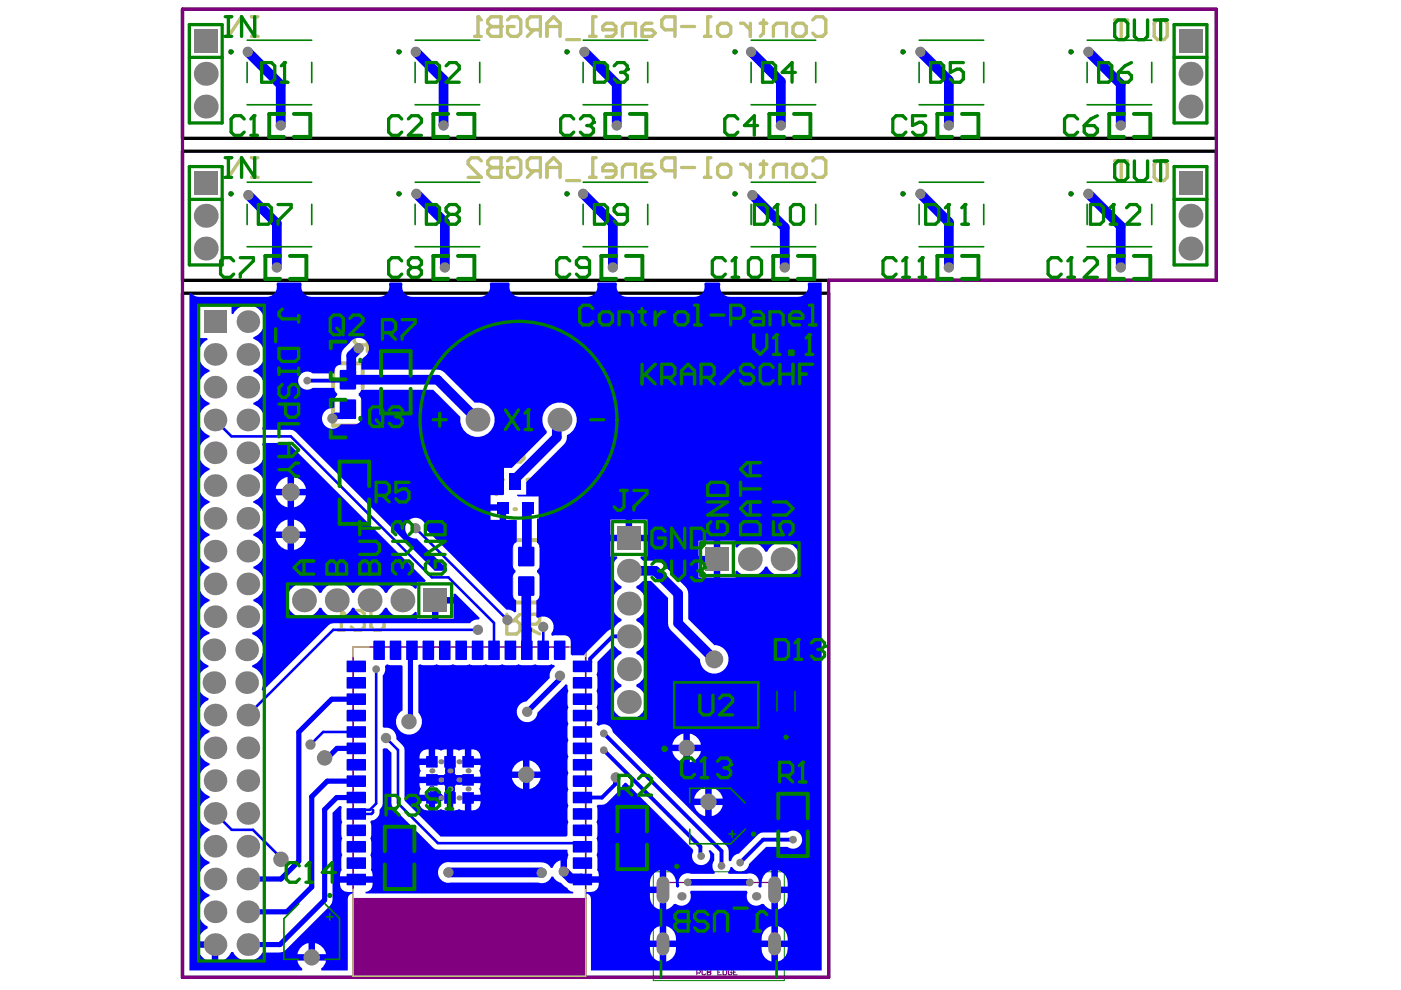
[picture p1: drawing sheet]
<svg xmlns="http://www.w3.org/2000/svg" width="297mm" height="210mm" viewBox="0 0 297 210" stroke-linecap="round" stroke-linejoin="round" font-family="sans-serif">
<path d="M163.7 141.9h5.9v13.5h-5.9zM138.5 184.8h27.8v23.1h-27.8z" fill="none" stroke="#008000" stroke-width=".21"/>
<path d="M74.9 137.2h49.3v69.8h-49.3zM164.7 144h3.9v9.3h-3.9zM74.9 190.6h49.3" fill="none" stroke="#800080" stroke-width=".35"/>
<path d="M140.2 187.1h24.4v20.1h-24.4z" fill="none" stroke="#800080" stroke-width=".27"/>
<path d="M147.7 206.3h.6l.2-.2v-.3l-.2-.2h-.6v1.1M149.6 205.8l-.2-.2h-.4l-.1 .2v.7l.1 .2h.4l.2-.2M150 206.1h.1M150 205.6h.5l.2 .2-.2 .3 .2 .4-.2 .2h-.5zM150 206.1h.5M152.2 206.1h.4M152.9 205.6h-.7v1.1h.7M153.3 205.6h.6l.1 .2v.7l-.1 .2h-.6zM155.2 205.8l-.2-.2h-.4l-.2 .2v.7l.2 .2h.4l.2-.2v-.4h-.4M155.5 206.1h.4M156.3 205.6h-.8v1.1h.8" fill="none" stroke="#800080" stroke-width=".23"/>
<g fill="none" stroke="#800080" stroke-width=".55">
<circle cx="49" cy="11" r=".27"/>
<circle cx="84.6" cy="11" r=".27"/>
<circle cx="120.2" cy="11" r=".27"/>
<circle cx="155.8" cy="11" r=".27"/>
<circle cx="191.4" cy="11" r=".27"/>
<circle cx="227.1" cy="11" r=".27"/>
<circle cx="49" cy="41.1" r=".27"/>
<circle cx="84.6" cy="41.1" r=".27"/>
<circle cx="120.2" cy="41.1" r=".27"/>
<circle cx="155.8" cy="41.1" r=".27"/>
<circle cx="191.4" cy="41.1" r=".27"/>
<circle cx="227.1" cy="41.1" r=".27"/>
<circle cx="166.6" cy="156.3" r=".27"/>
<circle cx="71.6" cy="186.5" r=".27"/>
<circle cx="143.5" cy="183.7" r=".27"/>
</g>
<path d="M38.7 2h219.2v27.3h-219.2zM38.7 32.1h219.2v27.3h-219.2zM38.7 62.2h137v145h-137z" fill="none" stroke="#000" stroke-width=".7"/>
<path d="M74.9 190.6h49.3v16.4h-49.3z" fill="#800080"/>
<path d="M38.7 2h219.2v57.4h-82.2v147.8h-137z" fill="none" stroke="#800080" stroke-width=".7"/>
<path d="M78.3 137.2h-3.4v2M120.8 137.2h3.4v2M74.9 188.6v18.4h49.3v-18.4" fill="none" stroke="#c0c073" stroke-width=".35"/>
<path d="M70.6 82.2v-5.2h6.3v5.2M70.6 85v5.2h6.3v-5.2M106.6 101.7h-1.4v3.1M108.4 119.7v-5.2h6.3v5.2M109.1 107.9h.3M111.8 101.7h1.4v3.1M108.4 122.5v5.2h6.3v-5.2" fill="none" stroke="#c0c073" stroke-width=".84"/>
<g fill="none" stroke="#c0c073" stroke-width=".7">
<path d="M48.4 3.5v4.2l2.8-4.2v4.2M53.3 3.5h1.4M53.3 7.7h1.4M54 3.5v4.2M236.3 4.2h2.8M237.7 4.2v4.2M240.5 4.2v3.5l.7 .7h1.4l.7-.7v-3.5M244.7 4.9l.7-.7h1.4l.7 .7v2.8l-.7 .7h-1.4l-.7-.7zM48.4 33.4v4.2l2.8-4.2v4.2M53.3 33.4h1.4M53.3 37.6h1.4M54 33.4v4.2"/>
<path d="M106.2 33.4v4.2h-2.1l-.7-.7v-.7l.7-.7h2.1M107.6 34.1l.7-.7h1.4l.7 .7v2.8l-.7 .7h-1.4l-.7-.7v-1.4h1.4M113.2 36.2l-1.4 1.4M114.6 36.2h-2.1l-.7-.7v-1.4l.7-.7h2.1v4.2M116 35.5h2.7M116 37.6v-2.8l1.4-1.4 1.3 1.4v2.8M120.1 38.3h2.8M125 37.6h1.4M126.4 33.4h-.7v4.2M130.6 36.2h-2.8v-.7l.7-.7h1.4l.7 .7v1.4l-.7 .7h-1.4M132 37.6v-2.1l.7-.7h2v2.8M138.2 34.8h-1.4l-.7 .7v2.1h2.1l.7-.7-.7-.7h-2.1"/>
<path d="M143.1 36.2h-2.1l-.7-.7v-1.4l.7-.7h2.1v4.2M144.5 35.5h2.8M149.4 37.6h1.3M150.7 33.4h-.6v4.2M152.1 35.5l.7-.7h1.4l.7 .7v1.4l-.7 .7h-1.4l-.7-.7zM157 34.8h.7l1.4 1.4M159.1 34.8v2.8M161.2 34.8h1.4M161.9 34.1v2.8l-.7 .7M164 37.6v-2.1l.7-.7h2v2.8M168.1 35.5l.7-.7h1.4l.7 .7v1.4l-.7 .7h-1.4l-.7-.7zM172.3 34.1l.7-.7h1.4l.7 .7v2.8l-.7 .7h-1.4l-.7-.7"/>
<path d="M236.3 34.1h2.8M237.7 34.1v4.2M240.5 34.1v3.5l.7 .7h1.4l.7-.7v-3.5M244.7 34.8l.7-.7h1.4l.7 .7v2.8l-.7 .7h-1.4l-.7-.7z"/>
</g>
<circle cx="106.2" cy="35.5" r=".35" fill="#c0c073"/>
<g fill="none" stroke="#c0c073" stroke-width=".7">
<path d="M106.2 3.5v4.2h-2.1l-.7-.7v-.7l.7-.7h2.1M107.6 4.2l.7-.7h1.4l.7 .7v2.8l-.7 .7h-1.4l-.7-.7v-1.4h1.4M113.2 6.3l-1.4 1.4M114.6 6.3h-2.1l-.7-.7v-1.4l.7-.7h2.1v4.2M116 5.6h2.7M116 7.7v-2.8l1.4-1.4 1.3 1.4v2.8M120.1 8.4h2.8M125 7.7h1.4M126.4 3.5h-.7v4.2M130.6 6.3h-2.8v-.7l.7-.7h1.4l.7 .7v1.4l-.7 .7h-1.4M132 7.7v-2.1l.7-.7h2v2.8M138.2 4.9h-1.4l-.7 .7v2.1h2.1l.7-.7-.7-.7h-2.1"/>
<path d="M143.1 6.3h-2.1l-.7-.7v-1.4l.7-.7h2.1v4.2M144.5 5.6h2.8M149.4 7.7h1.3M150.7 3.5h-.6v4.2M152.1 5.6l.7-.7h1.4l.7 .7v1.4l-.7 .7h-1.4l-.7-.7zM157 4.9h.7l1.4 1.4M159.1 4.9v2.8M161.2 4.9h1.4M161.9 4.2v2.8l-.7 .7M164 7.7v-2.1l.7-.7h2v2.8M168.1 5.6l.7-.7h1.4l.7 .7v1.4l-.7 .7h-1.4l-.7-.7zM172.3 4.2l.7-.7h1.4l.7 .7v2.8l-.7 .7h-1.4l-.7-.7"/>
<path d="M102 34.1l-.6-.7h-1.4l-.7 .7v.7l2.7 2.8h-2.7M106.2 33.4h-2.1l-.7 .7v.7l.7 .7h2.1"/>
</g>
<circle cx="106.2" cy="5.6" r=".35" fill="#c0c073"/>
<path d="M100.7 7.7h1.3M101.4 3.5v4.2M106.2 3.5h-2.1l-.7 .7v.7l.7 .7h2.1" fill="none" stroke="#c0c073" stroke-width=".7"/>
<circle cx="101.4" cy="3.5" r=".35" fill="#c0c073"/>
<path d="M101.4 3.5l.6 .7M71.7 133.6h1.4M72.4 129.4v4.2M74.5 130.1l.7-.7h1.4l.7 .7v2.8l-.7 .7h-1.4l-.7-.7M78.6 129.4v3.5l.7 .7h1.4l.7-.7v-3.5M107.5 130.2v4.2h2.1l.6-.7v-1.4l-.6-.7h-2.1M110.2 130.2l-1.3 1.4M111.6 132.3l1.4 1.4 1.4 .7M111.6 130.9l.7-.7h1.4l.7 .7v.7l-.7 .7h-2.1z" fill="none" stroke="#c0c073" stroke-width=".7"/>
<circle cx="72.4" cy="129.4" r=".35" fill="#c0c073"/>
<path d="M70.9 72.4h2.8l-2.1-2v4.1M76.5 73.1l-1.4 1.4M77.9 73.1h-2.1l-.7-.7v-1.4l.7-.6h2.1v4.1M105.5 97.9h1.4M106.2 93.8v4.1M108.3 94.5l.7-.7h1.4l.7 .7v2.7l-.7 .7h-1.4l-.7-.7zM109.7 96.6l-1.4 1.3M72.4 129.4l.7 .7" fill="none" stroke="#c0c073" stroke-width=".7"/>
<circle cx="106.2" cy="93.8" r=".35" fill="#c0c073"/>
<path d="M106.2 93.8l.7 .7" fill="none" stroke="#c0c073" stroke-width=".7"/>
<circle cx="71.6" cy="186.5" r=".27" fill="none" stroke="#c0c073" stroke-width=".55"/>
<g fill="#00f">
<path d="M55.7 93.9h5.4l29.2 29.2-.2 .3h-1.7v1.3l-.4 .2a3.6 3.6 0 0 0-6 .8h-.4a3.6 3.6 0 0 0-3.2-2.1 3.6 3.6 0 0 0-3.3 2.1h-.4a3.6 3.6 0 0 0-3.3-2.1 3.6 3.6 0 0 0-3.3 2.1h-.4a3.7 3.7 0 0 0-5.5-1.3 3.7 3.7 0 0 0 0 5.7 3.7 3.7 0 0 0 5.5-1.2h.4a3.6 3.6 0 0 0 3.3 2 3.6 3.6 0 0 0 3.3-2h.4a3.6 3.6 0 0 0 3.3 2 3.6 3.6 0 0 0 3.2-2h.4a3.6 3.6 0 0 0 6 .8l.4 .1v1.4h3.2v-3.9h.7v-.7h3.9v-.6l.3-.2 5.2 5.2-.2 .3a2.14 2.14 0 0 0-1.9 .8l-29.5 .1-14.4 14.3-.2-.3a3.5 3.5 0 0 0-2-4.8v-.3a3.5 3.5 0 0 0 2.3-3.3 3.5 3.5 0 0 0-2.3-3.3v-.4a3.5 3.5 0 0 0 2.6-3.2 3.5 3.5 0 0 0-2.4-3.4v-.4a3.5 3.5 0 0 0 2.4-3.3 3.5 3.5 0 0 0-2.4-3.3v-.3a3.5 3.5 0 0 0 2.4-3.3 3.5 3.5 0 0 0-2.4-3.3v-.4a3.5 3.5 0 0 0 2.4-3.3 3.5 3.5 0 0 0-2.4-3.3v-.3a3.5 3.5 0 0 0 2.4-3.4 3.5 3.5 0 0 0-2.4-3.3v-.3a3.5 3.5 0 0 0 1.9-5.1zM62.3 101.1v2.6h2.6a3.2 3.2 0 0 0-2.6-2.6zM59 102.3l-.6 1.4h2.6v-2.6l-1.4 .6zM62.3 105v2.6a3.2 3.2 0 0 0 2.6-2.6zM58.4 105a3.2 3.2 0 0 0 2.6 2.6v-2.6zM62.3 110.2v2.5h2.6a3.2 3.2 0 0 0-2.6-2.5zM59 111.4l-.6 1.3h2.6v-2.5l-1.4 .5zM62.3 114.1v2.5a3.2 3.2 0 0 0 2.6-2.5zM58.4 114.1a3.2 3.2 0 0 0 2.6 2.5v-2.5zM93 128v3.2h3.2v-3.2z"/>
<path d="M81.8 141l.3-.2 .7 .2h2.3l.2 .2v9.4a2.75 2.75 0 0 0-.9 4 2.75 2.75 0 0 0 4 .6 2.75 2.75 0 0 0 .3-4.1v-10.1l.4-.2 .7 .2h2.1l.7-.2 .7 .2h2l.7-.2 .7 .2h2.1l.7-.2 .7 .2h2.1l.7-.2 .7 .2h2.1l.7-.2 .7 .2h2.1l.7-.2 .6 .2h2.1l.7-.2 .7 .2h2.1l.7-.2 .6 .2 .1 .4a2.12 2.12 0 0 0-1 2.3l-5 5a2.2 2.2 0 0 0-2 2.3 2.2 2.2 0 0 0 2.1 2.1 2.2 2.2 0 0 0 2.3-2l5.8-5.9h.5l.2 1.3-.2 .7v2.1l.2 .7-.2 .7v2.1l.2 .7-.2 .7v2l.2 .7-.2 .7v2.1l.2 .7-.2 .7v2.1l.2 .7-.2 .7v2.1l.2 .7-.2 .7v2l.2 .7-.2 .7v2.1l.2 .7-.2 .7v2.1l-.2 .3h-26.7l-7.6-7.7v-10.7l-.1-.5-.3-.5-1.4-1.3a2.18 2.18 0 0 0-2.6-2.4l-.3-.2v-10.9a1.81 1.81 0 0 0 .5-1.8zM88.9 162.2l.2 1 .1 .2-.1 .3-.2 1h2.7v1.3h-2.7l.2 1 .1 .3-.1 .2-.2 1h2.7v.7h.7v2.6l.9-.1 .3-.2 .3 .2 .9 .1v-2.6h1.4v2.6l1-.1 .2-.2 .3 .2 1 .1v-2.6h.6v-.7h2.7l-.1-1-.2-.2 .2-.3 .1-1h-2.7v-1.3h2.7l-.1-1-.2-.3 .2-.2 .1-1h-2.7v-.7h-.6v-2.6l-1 .1-.3 .2-.2-.2-1-.1v2.6h-1.4v-2.6l-.9 .1-.3 .2-.3-.2-.9-.1v2.6h-.7v.7zM99.9 158.9v1.9h2a1.68 1.68 0 0 0-2-1.9zM89.4 159.4l-.3 .5-.2 .9h2v-1.9l-1 .1zM112.3 161.2v2.4h2.3a2.98 2.98 0 0 0-2.3-2.4zM109.1 162.3l-.6 1.3h2.4v-2.4l-1.2 .6zM112.3 164.9v2.4a2.98 2.98 0 0 0 2.3-2.4zM108.5 164.9a2.98 2.98 0 0 0 2.4 2.4v-2.4zM99.9 169.9v1.9a1.68 1.68 0 0 0 2-1.9zM88.9 169.9a1.68 1.68 0 0 0 2 1.9v-1.9z"/>
<path d="M40.2 62.2l.3-.1 .6 .6 1.1 .2h14.4a2.15 2.15 0 0 0 2-2.7l.2-.3h4.9l.3 .4a2.14 2.14 0 0 0 2 2.6h15a2.16 2.16 0 0 0 1.5-2.7l.2-.3h2.4l.2 .4a2.14 2.14 0 0 0 2.1 2.6h14.9a2.16 2.16 0 0 0 1.5-2.7l.3-.3h3.8l.2 .4a2.14 2.14 0 0 0 2 2.6h15a2.16 2.16 0 0 0 1.5-2.7l.2-.3h3.8l.2 .4a2.14 2.14 0 0 0 2.1 2.6h14.9a2.16 2.16 0 0 0 1.5-2.7l.2-.3h3l.2 .4a2.14 2.14 0 0 0 2.1 2.6h14.9a2.16 2.16 0 0 0 1.5-2.7l.3-.3h2.7v145.9h-48.9v-15.2l-.3-.8-.7-.3v-.4a1.96 1.96 0 0 0 2.6-1.6v-.3h-3.4v-1.4h3.4l-.1-1-.2-.3 .1-2.5-.3-.7 .3-.7v-2.1l-.3-.7 .3-.7v-2.1l-.3-.7 .3-.7v-2.1l-.2-.5 .2-.4 1.5-.1 .5-.3 2.8-2.8 .4-.8 .5-.6h.3l14.3 14.1-.1 .7a1.94 1.94 0 0 0 2 2.6 1.94 1.94 0 0 0 1.3-3l.4-.2 .8 .9v1.3l-.2 .5a1.89 1.89 0 0 0 .4 2l-.2 .4h-4.9a1.93 1.93 0 0 0-2.1 .4 1.93 1.93 0 0 0-.4 2.1l-.1 .3-.3 .1-.3-.2v-.8a2.75 2.75 0 0 0-2.1-2.7v8.3a2.62 2.62 0 0 0 1.6-1.1l.5-.1a2.01 2.01 0 0 0 2.5 0 2.01 2.01 0 0 0 .5-2.4l.2-.3h11.7l.3 .3a2.04 2.04 0 0 0 .6 2.4 2.04 2.04 0 0 0 2.5 0l.4 .1 .9 .9 .7 .2-.1-8.3a2.98 2.98 0 0 0-2 3.5l-.3 .2-.3-.1-.1-.3 .1-.5a1.92 1.92 0 0 0-2.5-2h-3.9l-.2-.4 .6-1 .3-.1 .2 .3a1.93 1.93 0 0 0 2 .7 1.93 1.93 0 0 0 1.4-1.7l3.6-3.5h4.6a1.93 1.93 0 0 0 2.6-.3 1.93 1.93 0 0 0 0-2.6 1.93 1.93 0 0 0-2.6-.2l-5.8 .1-.5 .3-4 4.1a1.91 1.91 0 0 0-1.7 1.5l-.3 .1-.2-.2v-2l-.1-.6-.3-.5-24.2-24.1a1.92 1.92 0 0 0-2.9-1.3l-.4-.1-.2-.3 .3-.7v-2.1l-.3-.7 .3-.7v-2.1l-.3-.7 .3-.7v-2.1l-.3-.7 .3-.7v-2l3.3-3.3h.3l.8 .8 .7 .4v.4l-.7 .4a3.6 3.6 0 0 0 .7 6.2v.4l-.7 .3a3.7 3.7 0 0 0-.3 5.6 3.7 3.7 0 0 0 5.5-.6 3.7 3.7 0 0 0-1.4-5.3v-.4l.7-.4a3.6 3.6 0 0 0-.7-6.2v-.4l.7-.4a3.6 3.6 0 0 0-.7-6.1v-.4l.7-.4a3.6 3.6 0 0 0-.7-6.2v-.4l.7-.4 .7-.7h1.7l3.6 3.6v5.3l.3 1.1 6.5 6.6v.4a3 3 0 0 0 3.3 2.6 3 3 0 0 0 2.8-3.1 3 3 0 0 0-3-2.9l-5.6-5.5v-5.4l-.3-1.1-.3-.4-5.3-5.2-1.1-.3h-2.6l-.5-.6 .1-.3h1.3v-3.2h-7.8v3.2h1.4l.1 .3a3.6 3.6 0 0 0 .9 6v.4l-.7 .4a3.6 3.6 0 0 0 .7 6.2v.4l-.7 .3-.7 .7-.4 .7-.7 .1-.5 .3-5 5.1-2.4 .1-.4-.3v-2.7l-.4-.9-.9-.4-2.6 .1-.2-.1v-.4a2.2 2.2 0 0 0-.1-2.8 2.2 2.2 0 0 0-2.7-.5l-.4-.2v-3.5l.6-.7 .1-.5v-3.7l-.1-.5-.4-.6v-.4l.4-.5 .1-.6v-3.6l-.1-.6-.4-.5v-5.2h.3v-4.6h-4.3l-.3-.4h2v-2.7l8-8a2.35 2.35 0 0 0 .6-1.9 3.6 3.6 0 0 0 1.6-5.2 3.6 3.6 0 0 0-5.3-1.1 3.6 3.6 0 0 0-.6 5.4v.4l-7.4 7.4h-1.6v5.7l-2.9 .1v1.9h2.6v.7h.7v2.6l2.3 .1v4.6a1.38 1.38 0 0 0-.9 1.3v3.6l.1 .6 .5 .5v.4l-.5 .6-.1 .5v3.7l.1 .5 .6 .7v2.4l-.3 .1a2.06 2.06 0 0 0-1.7-.5l-17.1-17.1v-.5a2.21 2.21 0 0 0-2.5-1.9 2.21 2.21 0 0 0-1.9 2.4 2.21 2.21 0 0 0 2.4 2l6.5 6.5-.1 .3h-2.5l-29.6-29.5-.4-.3-.5-.1h-6l-.1-.3a3.5 3.5 0 0 0-1.9-5.1v-.3l.2-.1a3.5 3.5 0 0 0 2.2-3.3 3.5 3.5 0 0 0-2.4-3.2v-.4h.2a3.5 3.5 0 0 0 2.2-3.3 3.5 3.5 0 0 0-2.4-3.3v-.3l.2-.1a3.5 3.5 0 0 0 1.3-5.6 3.5 3.5 0 0 0-5.8 .8l-.3-.1v-1.8h-7v7h1.8l.1 .3a3.5 3.5 0 0 0-1.9 3.4 3.5 3.5 0 0 0 2.3 3v.4h-.2a3.5 3.5 0 0 0-2.1 3.4 3.5 3.5 0 0 0 2.3 3.2v.3l-.2 .1a3.5 3.5 0 0 0-2.1 3.3 3.5 3.5 0 0 0 2.3 3.2v.4h-.2a3.5 3.5 0 0 0-2.1 3.4 3.5 3.5 0 0 0 2.3 3.2v.3l-.2 .1a3.5 3.5 0 0 0-2.1 3.3 3.5 3.5 0 0 0 2.3 3.3v.3h-.2a3.5 3.5 0 0 0-2.1 3.4 3.5 3.5 0 0 0 2.3 3.2v.4h-.2a3.5 3.5 0 0 0-2.1 3.3 3.5 3.5 0 0 0 2.3 3.3v.3l-.2 .1a3.5 3.5 0 0 0-2.1 3.3 3.5 3.5 0 0 0 2.3 3.2v.4h-.2a3.5 3.5 0 0 0-2.1 3.3 3.5 3.5 0 0 0 2.3 3.3v.3l-.4 .1a3.5 3.5 0 0 0-2.2 3.4 3.5 3.5 0 0 0 2.4 3.2v.3l-.2 .1a3.5 3.5 0 0 0-2.2 3.3 3.5 3.5 0 0 0 2.4 3.2v.4l-.7 .4a3.5 3.5 0 0 0 .9 6.1v.4h-.2a3.5 3.5 0 0 0-2.1 3.4 3.5 3.5 0 0 0 2.3 3.2v.3l-.2 .1a3.5 3.5 0 0 0-2.1 3.3 3.5 3.5 0 0 0 2.3 3.2v.4h-.2a3.5 3.5 0 0 0-2.1 3.4 3.5 3.5 0 0 0 2.3 3.2v.3l-.2 .1a3.5 3.5 0 0 0-2.1 3.3 3.5 3.5 0 0 0 2.3 3.2v.4h-.2a3.5 3.5 0 0 0-2.1 3.4 3.5 3.5 0 0 0 2.3 3.2v.3l-.2 .1a3.5 3.5 0 0 0-2.1 3.1 3.5 3.5 0 0 0 1.9 3.3v.3l-.7 .5-.7 .7-.5 .8-.2 .8h3.7v.7h.7v3.7l.7-.2 .9-.5 .7-.7 .4-.7 .4-.1a3.5 3.5 0 0 0 6.2 .1h3.8l.6-.1 .5-.3 9.5-9.5 .4-.6 .1-.6v-18.5l1.4-1.4h.4l.1 .2v2.5l.2 .7-.2 .7v2.1l.2 .7-.2 .7v2.1l.2 .7-.2 .7 .1 2.5-.3 .3-.1 1h6.9l-.1-1-.3-.3 .1-2.5-.2-.7 .2-.7v-2.1l-.2-.7 .2-.7v-2.1l-.2-.7 .1-.3a1.93 1.93 0 0 0 1.9-2.3l.5-.8 .1-.5v-11.6l.3-.2 .7 .1 .9 .9 .1 11.3 .3 .4 8.9 8.8 28 .1 .2 1.1-.3 .9v2.6h-1.4v-2.4l-.2 .1a2.37 2.37 0 0 0-1.4 1.5h-.4l-.2-.3a2.26 2.26 0 0 0-1.9-.9h-19.3a2.2 2.2 0 0 0-2.5 2.3 2.2 2.2 0 0 0 2.6 2h18.6l.5 .1a2.2 2.2 0 0 0 2.3-1.3l.4-.1 .7 1 .9 .4 2.1 1.8 .5 .1v.3h-44v-.3a1.61 1.61 0 0 0 1.5-1.9h-6.9v.3a1.59 1.59 0 0 0 1.6 1.6h1l.1 .4a1.09 1.09 0 0 0-1.1 1.1v15.2h-5.6v-.4l.5-.5 .5-1.2h-6l.5 1.2 .5 .5-.1 .4h-23.8zM63.6 79.5a1.93 1.93 0 0 0 .2 2.6 1.93 1.93 0 0 0 2.5 .1h4.6a1.31 1.31 0 0 0 .6 1.2v.4l-.5 .6-.1 2h-.1a2.3 2.3 0 0 0-2.2 1.2 2.3 2.3 0 0 0 .1 2.5 2.2 2.2 0 0 0 3.6-.1h2.9a1.38 1.38 0 0 0 1.4-1.4v-3.7l-.1-.5-.5-.6v-.4l.6-.8h15.2l5.8 5.8a3.7 3.7 0 0 0 3.4 4.2 3.7 3.7 0 0 0 3.9-3.8 3.7 3.7 0 0 0-4.2-3.4l-6.4-6.4-1-.6h-16.7v-2.1l.6-.6a2.2 2.2 0 0 0 .4-3.4 2.2 2.2 0 0 0-3.4 .4 4.1 4.1 0 0 0-1.9 4.6 1.47 1.47 0 0 0-1.4 1.9h-4.6a1.94 1.94 0 0 0-2.7 .3zM104 108.3v1.9h1.9v-1.9zM134 110.2v3.2h3.2v-3.2zM129.4 110.2v3.2h3.3v-3.2zM148.1 114.6v3.3h3.2v-3.3zM152.7 114.6v7.9h3.2v-1.4l.4-.1a3.6 3.6 0 0 0 6-.9h.4a3.7 3.7 0 0 0 5.5 1.3 3.7 3.7 0 0 0 0-5.7 3.7 3.7 0 0 0-5.5 1.3h-.4a3.6 3.6 0 0 0-6-.9l-.4-.1v-1.4zM148.1 119.2v3.3h3.2v-3.3zM146.3 155.5v2.4h2.3a2.98 2.98 0 0 0-2.3-2.4zM143.1 156.7l-.6 1.2h2.4v-2.4l-1.2 .6zM146.3 159.3v2.3a2.98 2.98 0 0 0 2.3-2.3zM142.5 159.3a2.98 2.98 0 0 0 2.4 2.3v-2.3zM150.9 167v2.3h2.3a2.97 2.97 0 0 0-2.3-2.3zM147.7 168.1l-.5 1.2h2.3v-2.3l-1.2 .5zM150.9 170.7v2.3a2.97 2.97 0 0 0 2.3-2.3zM147.2 170.7a2.97 2.97 0 0 0 2.3 2.3v-2.3zM164.9 184.5v3.5h2.1a2.96 2.96 0 0 0-2.1-3.5zM138.6 185.2a3.2 3.2 0 0 0-.8 2.8h2.1v-3.5zM164.9 189.4v3.4a2.91 2.91 0 0 0 2.1-3.4zM137.8 189.4a2.96 2.96 0 0 0 2.1 3.4v-3.4zM164.9 196.3v3.1h2.1a2.82 2.82 0 0 0-2.1-3.1zM141.2 196.3v3.1h2.1a2.82 2.82 0 0 0-2.1-3.1zM138.6 197.1a2.93 2.93 0 0 0-.8 2.3h2.1v-3.1zM162.3 197.1a2.93 2.93 0 0 0-.8 2.3h2.1v-3.1zM66.8 200v2.3h2.3a2.97 2.97 0 0 0-2.3-2.3zM63.6 201.1l-.5 1.2h2.3v-2.3l-1.2 .5zM164.9 200.8v3.1a2.8 2.8 0 0 0 2.1-3.1zM141.2 200.8v3.1a2.8 2.8 0 0 0 2.1-3.1zM137.8 200.8a2.82 2.82 0 0 0 2.1 3.1v-3.1zM161.5 200.8a2.82 2.82 0 0 0 2.1 3.1v-3.1zM41.9 201a3.7 3.7 0 0 0 3 3v-3z"/>
</g>
<path d="M73.8 86.8v.3l-1.1 1.1h-1.4l-.6 .5h-.2M91.6 167.3l1.9 1.9M145.8 187.1h13.2" fill="none" stroke="#00f" stroke-width="1.4"/>
<g fill="none" stroke="#00f" stroke-width="2.1">
<path d="M52.5 11l7 7v8.6M88.1 11l5.9 5.9v9.7M123.9 11l6.9 6.8v8.8M159.2 11l6.4 6.3v9.3M195.1 11l6.1 6v9.6M230.8 11l6.8 6.8v8.8M52.7 41.4l6 6v9.3M88.3 41.1l6 6v9.6M123.6 41.1l6.3 6.3v9.3M159.5 41.4l6.9 6.8v8.5M195.1 41.1l6.1 6v9.6M230.8 41.1l6.8 6.8v8.8"/>
<path d="M76 73.8l-1.5 1.6v4.4l-.7 .7h18.9l8.5 8.5M118.6 89l-.5 .6v3.1l-8.9 8.9v.4M111.8 107.6l-.1 .1v10.2l-.1 .1M111.6 124.3v13.4l.1 .2 .1-4.4M133.3 121h5.6l4.9 4.9v6.2l7.6 7.7M91.6 165.4h7.6M95.4 161.5v7.7M123.5 176v.1M123.6 175.9l-.1 .1M95.1 185l19.8 .1M119.5 184.8l1.6 1.5h2.2l.2 .2"/>
</g>
<path d="M87.3 137.9l-.3 .3v14.5l-.3 .3M75.5 158.7h-4l-2.1 2h-.6M75.5 148.2h-5.2l-6.9 7v27.4l-3.8 3.8h-7M118.7 143.3l-.2 .2v.7l-6.7 6.7M75.5 169.1h-4.1l-2.6 2.5v19.2l-9.4 9.5h-6.8M75.5 165.6h-6.1l-3.3 3.3v19.2l-5.3 5.2h-8.2" fill="none" stroke="#00f" stroke-width="1.1"/>
<path d="M73.8 80.5l-.2 .2h-8.5M133.3 134.9h-3.4l-4.8 4.8v.8l-.8 .8h-.8M128 159.1l20.5 20.4v1.8l.2 .2M128 155.5l25 24.9v3.2M122.9 172.5l.6 .1M130.6 164.8l-.2 .2v1.3l-2.8 2.8h-4.1M168.1 178h-6.3l-4.9 4.9" fill="none" stroke="#00f" stroke-width=".82"/>
<path d="M45.6 89l3.5 3.5h12.6l29.9 29.9h3.5l9.6 9.7v5.8M88.1 112l19.5 19.5M101.3 133.5h-30.7l-18 18.1M115.2 132.9v5M75.5 155.2h-7l-2.7 2.7M79.8 141.9v28.5l-1.4 1.3h-2l-.9 .9h3.3l.3-.3v-.5M81.8 156.5l2.6 2.5v11.3l8.4 8.5h29.9l.8 .7M45.6 172.5l3.5 3.4h4.5l6 6v.3" fill="none" stroke="#00f" stroke-width=".55"/>
<g fill="#808080">
<circle cx="61.7" cy="113.4" r="1.92"/>
<circle cx="61.7" cy="104.3" r="1.92"/>
<circle cx="151.4" cy="139.8" r="1.92"/>
<circle cx="118.7" cy="143.3" r="1.1"/>
<circle cx="111.8" cy="150.9" r="1.1"/>
<circle cx="122.9" cy="172.5" r="1.1"/>
<circle cx="130.6" cy="164.8" r="1.1"/>
<circle cx="123.6" cy="175.9" r="1.1"/>
<circle cx="107.6" cy="131.5" r="1.1"/>
<circle cx="115.2" cy="132.9" r="1.1"/>
<circle cx="97.8" cy="137.9" r="1.1"/>
<circle cx="94.4" cy="137.7" r="1.1"/>
<circle cx="90.8" cy="137.9" r="1.1"/>
<circle cx="101.3" cy="133.5" r="1.1"/>
<circle cx="70.5" cy="88.7" r="1.1"/>
<circle cx="58.7" cy="56.7" r="1.1"/>
<circle cx="52.7" cy="41.4" r="1.1"/>
<circle cx="94.3" cy="56.7" r="1.1"/>
<circle cx="88.3" cy="41.1" r="1.1"/>
<circle cx="129.9" cy="56.7" r="1.1"/>
<circle cx="123.6" cy="41.1" r="1.1"/>
<circle cx="166.4" cy="56.7" r="1.1"/>
<circle cx="159.5" cy="41.4" r="1.1"/>
<circle cx="201.2" cy="56.7" r="1.1"/>
<circle cx="195.1" cy="41.1" r="1.1"/>
<circle cx="237.6" cy="56.7" r="1.1"/>
<circle cx="230.8" cy="41.1" r="1.1"/>
<circle cx="237.6" cy="26.6" r="1.1"/>
<circle cx="230.8" cy="11" r="1.1"/>
<circle cx="201.2" cy="26.6" r="1.1"/>
<circle cx="195.1" cy="11" r="1.1"/>
<circle cx="165.6" cy="26.6" r="1.1"/>
<circle cx="159.2" cy="11" r="1.1"/>
<circle cx="130.8" cy="26.6" r="1.1"/>
<circle cx="123.9" cy="11" r="1.1"/>
<circle cx="88.1" cy="11" r="1.1"/>
<circle cx="94" cy="26.6" r="1.1"/>
<circle cx="52.5" cy="11" r="1.1"/>
<circle cx="59.5" cy="26.6" r="1.1"/>
<circle cx="66.1" cy="203" r="1.74"/>
<circle cx="145.6" cy="158.6" r="1.74"/>
<circle cx="150.2" cy="170" r="1.74"/>
<circle cx="119.5" cy="184.8" r="1.1"/>
<circle cx="114.9" cy="185.1" r="1.1"/>
<circle cx="111.6" cy="164.3" r="1.74"/>
<circle cx="128" cy="159.1" r=".82"/>
<circle cx="128" cy="155.5" r=".82"/>
<circle cx="95.1" cy="185" r="1.1"/>
<circle cx="79.8" cy="141.9" r=".82"/>
<circle cx="65.8" cy="157.9" r="1.1"/>
<circle cx="68.8" cy="160.7" r="1.64"/>
<circle cx="81.8" cy="156.5" r="1.1"/>
<circle cx="65.1" cy="80.7" r=".82"/>
<circle cx="76" cy="73.8" r="1.1"/>
<circle cx="75.5" cy="179.5" r=".82"/>
<circle cx="75.5" cy="183" r="1.1"/>
<circle cx="148.7" cy="181.5" r=".82"/>
<circle cx="168.1" cy="178" r=".82"/>
<circle cx="156.9" cy="182.9" r=".82"/>
<circle cx="159" cy="187.1" r=".82"/>
<circle cx="145.8" cy="187.1" r=".82"/>
<circle cx="75.5" cy="141.3" r="1.1"/>
<circle cx="153" cy="183.6" r=".82"/>
<circle cx="75.5" cy="144.8" r="1.1"/>
<circle cx="88.1" cy="112" r="1.1"/>
<circle cx="108.2" cy="137.9" r="1.1"/>
<circle cx="75.5" cy="151.7" r="1.1"/>
<circle cx="75.5" cy="162.1" r="1.1"/>
<circle cx="86.7" cy="153" r="1.64"/>
<circle cx="75.5" cy="176.1" r="1.16"/>
<circle cx="59.6" cy="182.2" r="1.64"/>
<circle cx="45.3" cy="137.8" r="2.4"/>
<circle cx="45.3" cy="144.7" r="2.4"/>
<circle cx="45.6" cy="165.5" r="2.4"/>
<circle cx="45.6" cy="130.8" r="2.4"/>
<circle cx="45.6" cy="179.4" r="2.4"/>
<circle cx="45.6" cy="200.3" r="2.4"/>
<circle cx="45.6" cy="172.5" r="2.4"/>
<circle cx="45.6" cy="151.6" r="2.4"/>
<circle cx="45.6" cy="193.3" r="2.4"/>
<circle cx="45.6" cy="158.6" r="2.4"/>
<circle cx="45.6" cy="186.4" r="2.4"/>
<circle cx="52.3" cy="137.8" r="2.4"/>
<circle cx="52.3" cy="144.7" r="2.4"/>
<circle cx="52.6" cy="130.8" r="2.4"/>
<circle cx="52.6" cy="179.4" r="2.4"/>
<circle cx="52.6" cy="165.5" r="2.4"/>
<circle cx="52.6" cy="200.3" r="2.4"/>
<circle cx="52.6" cy="193.3" r="2.4"/>
<circle cx="52.6" cy="186.4" r="2.4"/>
<circle cx="52.6" cy="172.5" r="2.4"/>
<circle cx="93.5" cy="169.2" r=".55"/>
<circle cx="95.4" cy="167.3" r=".55"/>
<circle cx="91.6" cy="167.3" r=".55"/>
<circle cx="97.3" cy="165.4" r=".55"/>
<circle cx="93.5" cy="165.4" r=".55"/>
<circle cx="91.6" cy="163.4" r=".55"/>
<circle cx="95.4" cy="163.4" r=".55"/>
<circle cx="93.5" cy="161.5" r=".55"/>
<circle cx="52.6" cy="158.6" r="2.4"/>
<circle cx="52.6" cy="151.6" r="2.4"/>
<circle cx="43.6" cy="15.6" r="2.54"/>
<circle cx="43.6" cy="52.7" r="2.54"/>
<circle cx="43.6" cy="45.7" r="2.54"/>
<circle cx="43.6" cy="22.6" r="2.54"/>
<circle cx="45.6" cy="116.9" r="2.4"/>
<circle cx="45.6" cy="75.1" r="2.4"/>
<circle cx="45.6" cy="89" r="2.4"/>
<circle cx="45.6" cy="123.8" r="2.4"/>
<circle cx="45.6" cy="82.1" r="2.4"/>
<circle cx="45.6" cy="96" r="2.4"/>
<circle cx="45.6" cy="102.9" r="2.4"/>
<circle cx="45.6" cy="109.9" r="2.4"/>
<circle cx="64.4" cy="127.3" r="2.54"/>
<circle cx="71.4" cy="127.3" r="2.54"/>
<circle cx="78.4" cy="127.3" r="2.54"/>
<circle cx="85.3" cy="127.3" r="2.54"/>
<circle cx="52.6" cy="123.8" r="2.4"/>
<circle cx="52.6" cy="116.9" r="2.4"/>
<circle cx="52.6" cy="109.9" r="2.4"/>
<circle cx="52.6" cy="102.9" r="2.4"/>
<circle cx="52.6" cy="96" r="2.4"/>
<circle cx="52.6" cy="89" r="2.4"/>
<circle cx="52.6" cy="82.1" r="2.4"/>
<circle cx="52.6" cy="75.1" r="2.4"/>
<circle cx="52.6" cy="68.2" r="2.4"/>
<circle cx="97.3" cy="161.5" r=".55"/>
<circle cx="97.3" cy="169.2" r=".55"/>
<circle cx="99.2" cy="163.4" r=".55"/>
<circle cx="99.2" cy="167.3" r=".55"/>
</g>
<g fill="#808080">
<path d="M89.7 124.7h5.1v5.1h-5.1z" fill-rule="evenodd"/>
<path d="M41.1 6.2h5.1v5h-5.1z" fill-rule="evenodd"/>
<path d="M41.1 36.3h5.1v5h-5.1z" fill-rule="evenodd"/>
<path d="M43.2 65.8h4.8v4.8h-4.8z" fill-rule="evenodd"/>
</g>
<path d="M140.6 199v2.2M164.2 199v2.2" fill="none" stroke="#808080" stroke-width="2.7"/>
<g fill="#808080">
<circle cx="144.5" cy="190" r=".89"/>
<circle cx="160.3" cy="190" r=".89"/>
</g>
<path d="M140.6 187.2v3M164.2 187.2v3" fill="none" stroke="#808080" stroke-width="2.7"/>
<g fill="#808080">
<circle cx="133.3" cy="148.8" r="2.54"/>
<circle cx="133.3" cy="141.9" r="2.54"/>
<circle cx="133.3" cy="134.9" r="2.54"/>
<circle cx="133.3" cy="128" r="2.54"/>
<circle cx="133.3" cy="121" r="2.54"/>
<circle cx="165.9" cy="118.5" r="2.54"/>
<circle cx="159" cy="118.5" r="2.54"/>
<circle cx="101.2" cy="89" r="2.54"/>
<circle cx="118.6" cy="89" r="2.54"/>
<circle cx="252.4" cy="52.7" r="2.54"/>
<circle cx="252.4" cy="45.7" r="2.54"/>
<circle cx="252.4" cy="22.6" r="2.54"/>
<circle cx="252.4" cy="15.6" r="2.54"/>
</g>
<g fill="#808080">
<path d="M149.5 116h5.1v5.1h-5.1z" fill-rule="evenodd"/>
<path d="M130.8 111.5h5.1v5.1h-5.1z" fill-rule="evenodd"/>
<path d="M249.9 36.3h5v5h-5z" fill-rule="evenodd"/>
<path d="M249.9 6.2h5v5h-5z" fill-rule="evenodd"/>
</g>
<g fill="#00f">
<path d="M117.6 135.8h2.1l.2 .2v3.7l-.2 .2h-2.1l-.2-.2v-3.7z" fill-rule="evenodd"/>
<path d="M114.1 135.8h2.1l.2 .2v3.7l-.2 .2h-2.1l-.2-.2v-3.7z" fill-rule="evenodd"/>
<path d="M110.6 135.8h2.1l.2 .2v3.7l-.2 .2h-2.1l-.1-.2v-3.7z" fill-rule="evenodd"/>
<path d="M107.2 135.8h2.1l.2 .2v3.7l-.2 .2h-2.1l-.2-.2v-3.7z" fill-rule="evenodd"/>
<path d="M103.7 135.8h2.1l.2 .2v3.7l-.2 .2h-2.1l-.2-.2v-3.7z" fill-rule="evenodd"/>
<path d="M100.2 135.8h2.1l.2 .2v3.7l-.2 .2h-2.1l-.2-.2v-3.7z" fill-rule="evenodd"/>
<path d="M96.7 135.8h2.1l.2 .2v3.7l-.2 .2h-2.1l-.2-.2v-3.7z" fill-rule="evenodd"/>
<path d="M93.3 135.8h2l.2 .2v3.7l-.2 .2h-2l-.2-.2v-3.7z" fill-rule="evenodd"/>
<path d="M89.8 135.8h2.1l.2 .2v3.7l-.2 .2h-2.1l-.2-.2v-3.7z" fill-rule="evenodd"/>
<path d="M86.3 135.8h2.1l.2 .2v3.7l-.2 .2h-2.1l-.2-.2v-3.7z" fill-rule="evenodd"/>
<path d="M82.8 135.8h2.1l.2 .2v3.7l-.2 .2h-2.1l-.2-.2v-3.7z" fill-rule="evenodd"/>
<path d="M121.4 185.4l.2-.2h3.8l.1 .2v2.1l-.1 .2h-3.8l-.2-.2z" fill-rule="evenodd"/>
<path d="M121.4 182l.2-.2h3.8l.1 .2v2.1l-.1 .1h-3.8l-.2-.1z" fill-rule="evenodd"/>
<path d="M121.4 178.5l.2-.2h3.8l.1 .2v2.1l-.1 .2h-3.8l-.2-.2z" fill-rule="evenodd"/>
<path d="M121.4 175l.2-.2h3.8l.1 .2v2.1l-.1 .2h-3.8l-.2-.2z" fill-rule="evenodd"/>
<path d="M121.4 171.5l.2-.2h3.8l.1 .2v2.1l-.1 .2h-3.8l-.2-.2z" fill-rule="evenodd"/>
<path d="M121.4 168.1l.2-.2h3.8l.1 .2v2l-.1 .2h-3.8l-.2-.2z" fill-rule="evenodd"/>
<path d="M121.4 164.6l.2-.2h3.8l.1 .2v2.1l-.1 .2h-3.8l-.2-.2z" fill-rule="evenodd"/>
<path d="M121.4 161.1l.2-.2h3.8l.1 .2v2.1l-.1 .2h-3.8l-.2-.2z" fill-rule="evenodd"/>
<path d="M121.4 157.6l.2-.2h3.8l.1 .2v2.1l-.1 .2h-3.8l-.2-.2z" fill-rule="evenodd"/>
<path d="M121.4 154.2l.2-.2h3.8l.1 .2v2l-.1 .2h-3.8l-.2-.2z" fill-rule="evenodd"/>
<path d="M121.4 150.7l.2-.2h3.8l.1 .2v2.1l-.1 .2h-3.8l-.2-.2z" fill-rule="evenodd"/>
<path d="M121.4 147.2l.2-.2h3.8l.1 .2v2.1l-.1 .2h-3.8l-.2-.2z" fill-rule="evenodd"/>
<path d="M121.4 143.7l.2-.2h3.8l.1 .2v2.1l-.1 .2h-3.8l-.2-.2z" fill-rule="evenodd"/>
<path d="M121.4 140.2l.2-.1h3.8l.1 .1v2.1l-.1 .2h-3.8l-.2-.2z" fill-rule="evenodd"/>
<path d="M79.3 135.8h2.1l.2 .2v3.7l-.2 .2h-2.1l-.2-.2v-3.7z" fill-rule="evenodd"/>
<path d="M73.7 140.1h3.7l.2 .1v2.1l-.2 .2h-3.7l-.2-.2v-2.1z" fill-rule="evenodd"/>
<path d="M73.7 143.5h3.7l.2 .2v2.1l-.2 .2h-3.7l-.2-.2v-2.1z" fill-rule="evenodd"/>
<path d="M73.7 147h3.7l.2 .2v2.1l-.2 .2h-3.7l-.2-.2v-2.1z" fill-rule="evenodd"/>
<path d="M73.7 150.5h3.7l.2 .2v2.1l-.2 .2h-3.7l-.2-.2v-2.1z" fill-rule="evenodd"/>
<path d="M73.7 154h3.7l.2 .2v2l-.2 .2h-3.7l-.2-.2v-2z" fill-rule="evenodd"/>
<path d="M73.7 157.4h3.7l.2 .2v2.1l-.2 .2h-3.7l-.2-.2v-2.1z" fill-rule="evenodd"/>
<path d="M73.7 160.9h3.7l.2 .2v2.1l-.2 .2h-3.7l-.2-.2v-2.1z" fill-rule="evenodd"/>
<path d="M73.7 164.4h3.7l.2 .2v2.1l-.2 .2h-3.7l-.2-.2v-2.1z" fill-rule="evenodd"/>
<path d="M73.7 167.9h3.7l.2 .2v2l-.2 .2h-3.7l-.2-.2v-2z" fill-rule="evenodd"/>
<path d="M73.7 171.3h3.7l.2 .2v2.1l-.2 .2h-3.7l-.2-.2v-2.1z" fill-rule="evenodd"/>
<path d="M73.7 174.8h3.7l.2 .2v2.1l-.2 .2h-3.7l-.2-.2v-2.1z" fill-rule="evenodd"/>
<path d="M73.7 178.3h3.7l.2 .2v2.1l-.2 .2h-3.7l-.2-.2v-2.1z" fill-rule="evenodd"/>
<path d="M73.7 181.8h3.7l.2 .2v2.1l-.2 .1h-3.7l-.2-.1v-2.1z" fill-rule="evenodd"/>
<path d="M98 168.1l.2-.1h2.1l.2 .1v2.1l-.2 .2h-2.1l-.2-.2z" fill-rule="evenodd"/>
<path d="M94.2 168.1l.2-.1h2.1l.1 .1v2.1l-.1 .2h-2.1l-.2-.2z" fill-rule="evenodd"/>
<path d="M90.3 168.1l.2-.1h2.1l.2 .1v2.1l-.2 .2h-2.1l-.2-.2z" fill-rule="evenodd"/>
<path d="M98 160.5l.2-.2h2.1l.2 .2v2.1l-.2 .2h-2.1l-.2-.2z" fill-rule="evenodd"/>
<path d="M94.2 160.5l.2-.2h2.1l.1 .2v2.1l-.1 .2h-2.1l-.2-.2z" fill-rule="evenodd"/>
<path d="M90.3 160.5l.2-.2h2.1l.2 .2v2.1l-.2 .2h-2.1l-.2-.2z" fill-rule="evenodd"/>
<path d="M98 164.3l.2-.2h2.1l.2 .2v2.1l-.2 .2h-2.1l-.2-.2z" fill-rule="evenodd"/>
<path d="M90.3 164.3l.2-.2h2.1l.2 .2v2.1l-.2 .2h-2.1l-.2-.2z" fill-rule="evenodd"/>
<path d="M73.7 185.2h3.7l.2 .2v2.1l-.2 .2h-3.7l-.2-.2v-2.1z" fill-rule="evenodd"/>
<path d="M94.2 164.3l.2-.2h2.1l.1 .2v2.1l-.1 .2h-2.1l-.2-.2z" fill-rule="evenodd"/>
<path d="M110.6 106.4h2.5v2.5h-2.5z" fill-rule="evenodd"/>
<path d="M105.4 106.4h2.5v2.5h-2.5z" fill-rule="evenodd"/>
<path d="M108 100.3h2.5v3.5h-2.5z" fill-rule="evenodd"/>
<path d="M72 78.7l.3-.3h2.9l.3 .3v3.6l-.3 .3h-2.9l-.3-.3z" fill-rule="evenodd"/>
<path d="M72 84.9l.3-.2h2.9l.3 .2v3.7l-.3 .2h-2.9l-.3-.2z" fill-rule="evenodd"/>
<path d="M109.8 122.4l.3-.2h3l.2 .2v3.7l-.2 .2h-3l-.3-.2z" fill-rule="evenodd"/>
<path d="M109.8 116.2l.3-.3h3l.2 .3v3.6l-.2 .3h-3l-.3-.3z" fill-rule="evenodd"/>
</g>
<g fill="#00f">
<path d="M119.7 135.8l.2 .2h-.2z"/>
<path d="M117.5 135.9l.1-.1v.2h-.2z"/>
<path d="M117.4 139.7h.2v.2z"/>
<path d="M119.7 139.7h.2l-.2 .2z"/>
<path d="M116.2 135.8l.2 .2h-.2z"/>
<path d="M114 135.9l.1-.1v.2h-.2z"/>
<path d="M113.9 139.7h.2v.2z"/>
<path d="M116.2 139.7h.2l-.2 .2z"/>
<path d="M112.7 135.8l.2 .2h-.2z"/>
<path d="M110.5 135.9l.1-.1v.2h-.1z"/>
<path d="M110.5 139.7h.1v.2z"/>
<path d="M112.7 139.7h.2l-.2 .2z"/>
<path d="M109.3 135.8l.2 .2h-.2z"/>
<path d="M107 135.9l.2-.1v.2h-.2z"/>
<path d="M107 139.7h.2v.2z"/>
<path d="M109.3 139.7h.2l-.2 .2z"/>
<path d="M105.8 135.8l.2 .2h-.2z"/>
<path d="M103.6 135.9l.1-.1v.2h-.2z"/>
<path d="M103.5 139.7h.2v.2z"/>
<path d="M105.8 139.7h.2l-.2 .2z"/>
<path d="M102.3 135.8l.2 .2h-.2z"/>
<path d="M100.1 135.9l.1-.1v.2h-.2z"/>
<path d="M100 139.7h.2v.2z"/>
<path d="M102.3 139.7h.2l-.2 .2z"/>
<path d="M98.8 135.8l.2 .2h-.2z"/>
<path d="M96.6 135.9l.1-.1v.2h-.2z"/>
<path d="M96.5 139.7h.2v.2z"/>
<path d="M98.8 139.7h.2l-.2 .2z"/>
<path d="M95.3 135.8l.2 .2h-.2z"/>
<path d="M93.1 135.9l.2-.1v.2h-.2z"/>
<path d="M93.1 139.7h.2v.2z"/>
<path d="M95.3 139.7h.2l-.2 .2z"/>
<path d="M91.9 135.8l.2 .2h-.2z"/>
<path d="M89.6 135.9l.2-.1v.2h-.2z"/>
<path d="M89.6 139.7h.2v.2z"/>
<path d="M91.9 139.7h.2l-.2 .2z"/>
<path d="M88.4 135.8l.2 .2h-.2z"/>
<path d="M86.2 135.9l.1-.1v.2h-.2z"/>
<path d="M86.1 139.7h.2v.2z"/>
<path d="M88.4 139.7h.2l-.2 .2z"/>
<path d="M84.9 135.8l.2 .2h-.2z"/>
<path d="M82.7 135.9l.1-.1v.2h-.2z"/>
<path d="M82.6 139.7h.2v.2z"/>
<path d="M84.9 139.7h.2l-.2 .2z"/>
<path d="M125.4 185.2l.1 .2h-.1z"/>
<path d="M121.5 185.3l.1-.1v.2h-.2z"/>
<path d="M121.4 187.5h.2v.2z"/>
<path d="M125.4 187.5h.1l-.1 .2z"/>
<path d="M125.4 181.8l.1 .2h-.1z"/>
<path d="M121.5 181.8h.1v.2h-.2z"/>
<path d="M121.4 184.1h.2v.1z"/>
<path d="M125.4 184.1h.1l-.1 .1z"/>
<path d="M125.4 178.3l.1 .2h-.1z"/>
<path d="M121.5 178.4l.1-.1v.2h-.2z"/>
<path d="M121.4 180.6h.2v.2z"/>
<path d="M125.4 180.6h.1l-.1 .2z"/>
<path d="M125.4 174.8l.1 .2h-.1z"/>
<path d="M121.5 174.9l.1-.1v.2h-.2z"/>
<path d="M121.4 177.1h.2v.2z"/>
<path d="M125.4 177.1h.1l-.1 .2z"/>
<path d="M125.4 171.3l.1 .2h-.1z"/>
<path d="M121.5 171.4l.1-.1v.2h-.2z"/>
<path d="M121.4 173.6h.2v.2z"/>
<path d="M125.4 173.6h.1l-.1 .2z"/>
<path d="M125.4 167.9l.1 .2h-.1z"/>
<path d="M121.5 167.9h.1v.2h-.2z"/>
<path d="M121.4 170.1h.2v.2z"/>
<path d="M125.4 170.1h.1l-.1 .2z"/>
<path d="M125.4 164.4l.1 .2h-.1z"/>
<path d="M121.5 164.4h.1v.2h-.2z"/>
<path d="M121.4 166.7h.2v.2z"/>
<path d="M125.4 166.7h.1l-.1 .2z"/>
<path d="M125.4 160.9l.1 .2h-.1z"/>
<path d="M121.5 161l.1-.1v.2h-.2z"/>
<path d="M121.4 163.2h.2v.2z"/>
<path d="M125.4 163.2h.1l-.1 .2z"/>
<path d="M125.4 157.4l.1 .2h-.1z"/>
<path d="M121.5 157.5l.1-.1v.2h-.2z"/>
<path d="M121.4 159.7h.2v.2z"/>
<path d="M125.4 159.7h.1l-.1 .2z"/>
<path d="M125.4 154l.1 .2h-.1z"/>
<path d="M121.5 154h.1v.2h-.2z"/>
<path d="M121.4 156.2h.2v.2z"/>
<path d="M125.4 156.2h.1l-.1 .2z"/>
<path d="M125.4 150.5l.1 .2h-.1z"/>
<path d="M121.5 150.5h.1v.2h-.2z"/>
<path d="M121.4 152.8h.2v.2z"/>
<path d="M125.4 152.8h.1l-.1 .2z"/>
<path d="M125.4 147l.1 .2h-.1z"/>
<path d="M121.5 147.1l.1-.1v.2h-.2z"/>
<path d="M121.4 149.3h.2v.2z"/>
<path d="M125.4 149.3h.1l-.1 .2z"/>
<path d="M125.4 143.5l.1 .2h-.1z"/>
<path d="M121.5 143.6l.1-.1v.2h-.2z"/>
<path d="M121.4 145.8h.2v.2z"/>
<path d="M125.4 145.8h.1l-.1 .2z"/>
<path d="M125.4 140.1l.1 .1h-.1z"/>
<path d="M121.5 140.1h.1v.1h-.2z"/>
<path d="M121.4 142.3h.2v.2z"/>
<path d="M125.4 142.3h.1l-.1 .2z"/>
<path d="M81.4 135.8l.2 .2h-.2z"/>
<path d="M79.2 135.9l.1-.1v.2h-.2z"/>
<path d="M79.1 139.7h.2v.2z"/>
<path d="M81.4 139.7h.2l-.2 .2z"/>
<path d="M77.4 140.1l.2 .1h-.2z"/>
<path d="M73.5 140.1h.2v.1h-.2z"/>
<path d="M73.5 142.3h.2v.2z"/>
<path d="M77.4 142.3h.2l-.2 .2z"/>
<path d="M77.4 143.5l.2 .2h-.2z"/>
<path d="M73.5 143.6l.2-.1v.2h-.2z"/>
<path d="M73.5 145.8h.2v.2z"/>
<path d="M77.4 145.8h.2l-.2 .2z"/>
<path d="M77.4 147l.2 .2h-.2z"/>
<path d="M73.5 147.1l.2-.1v.2h-.2z"/>
<path d="M73.5 149.3h.2v.2z"/>
<path d="M77.4 149.3h.2l-.2 .2z"/>
<path d="M77.4 150.5l.2 .2h-.2z"/>
<path d="M73.5 150.5h.2v.2h-.2z"/>
<path d="M73.5 152.8h.2v.2z"/>
<path d="M77.4 152.8h.2l-.2 .2z"/>
<path d="M77.4 154l.2 .2h-.2z"/>
<path d="M73.5 154h.2v.2h-.2z"/>
<path d="M73.5 156.2h.2v.2z"/>
<path d="M77.4 156.2h.2l-.2 .2z"/>
<path d="M77.4 157.4l.2 .2h-.2z"/>
<path d="M73.5 157.5l.2-.1v.2h-.2z"/>
<path d="M73.5 159.7h.2v.2z"/>
<path d="M77.4 159.7h.2l-.2 .2z"/>
<path d="M77.4 160.9l.2 .2h-.2z"/>
<path d="M73.5 161l.2-.1v.2h-.2z"/>
<path d="M73.5 163.2h.2v.2z"/>
<path d="M77.4 163.2h.2l-.2 .2z"/>
<path d="M77.4 164.4l.2 .2h-.2z"/>
<path d="M73.5 164.4h.2v.2h-.2z"/>
<path d="M73.5 166.7h.2v.2z"/>
<path d="M77.4 166.7h.2l-.2 .2z"/>
<path d="M77.4 167.9l.2 .2h-.2z"/>
<path d="M73.5 167.9h.2v.2h-.2z"/>
<path d="M73.5 170.1h.2v.2z"/>
<path d="M77.4 170.1h.2l-.2 .2z"/>
<path d="M77.4 171.3l.2 .2h-.2z"/>
<path d="M73.5 171.4l.2-.1v.2h-.2z"/>
<path d="M73.5 173.6h.2v.2z"/>
<path d="M77.4 173.6h.2l-.2 .2z"/>
<path d="M77.4 174.8l.2 .2h-.2z"/>
<path d="M73.5 174.9l.2-.1v.2h-.2z"/>
<path d="M73.5 177.1h.2v.2z"/>
<path d="M77.4 177.1h.2l-.2 .2z"/>
<path d="M77.4 178.3l.2 .2h-.2z"/>
<path d="M73.5 178.4l.2-.1v.2h-.2z"/>
<path d="M73.5 180.6h.2v.2z"/>
<path d="M77.4 180.6h.2l-.2 .2z"/>
<path d="M77.4 181.8l.2 .2h-.2z"/>
<path d="M73.5 181.8h.2v.2h-.2z"/>
<path d="M73.5 184.1h.2v.1z"/>
<path d="M77.4 184.1h.2l-.2 .1z"/>
<path d="M100.3 168l.2 .1h-.2z"/>
<path d="M98.1 168h.1v.1h-.2z"/>
<path d="M98 170.2h.2v.2z"/>
<path d="M100.3 170.2h.2l-.2 .2z"/>
<path d="M96.5 168l.1 .1h-.1z"/>
<path d="M94.2 168h.2v.1h-.2z"/>
<path d="M94.2 170.2h.2v.2z"/>
<path d="M96.5 170.2h.1l-.1 .2z"/>
<path d="M92.6 168l.2 .1h-.2z"/>
<path d="M90.4 168h.1v.1h-.2z"/>
<path d="M90.3 170.2h.2v.2z"/>
<path d="M92.6 170.2h.2l-.2 .2z"/>
<path d="M100.3 160.3l.2 .2h-.2z"/>
<path d="M98.1 160.3h.1v.2h-.2z"/>
<path d="M98 162.6h.2v.2z"/>
<path d="M100.3 162.6h.2l-.2 .2z"/>
<path d="M96.5 160.3l.1 .2h-.1z"/>
<path d="M94.2 160.3h.2v.2h-.2z"/>
<path d="M94.2 162.6h.2v.2z"/>
<path d="M96.5 162.6h.1l-.1 .2z"/>
<path d="M92.6 160.3l.2 .2h-.2z"/>
<path d="M90.4 160.3h.1v.2h-.2z"/>
<path d="M90.3 162.6h.2v.2z"/>
<path d="M92.6 162.6h.2l-.2 .2z"/>
<path d="M100.3 164.1l.2 .2h-.2z"/>
<path d="M98.1 164.2l.1-.1v.2h-.2z"/>
<path d="M98 166.4h.2v.2z"/>
<path d="M100.3 166.4h.2l-.2 .2z"/>
<path d="M92.6 164.1l.2 .2h-.2z"/>
<path d="M90.4 164.2l.1-.1v.2h-.2z"/>
<path d="M90.3 166.4h.2v.2z"/>
<path d="M92.6 166.4h.2l-.2 .2z"/>
<path d="M77.4 185.2l.2 .2h-.2z"/>
<path d="M73.5 185.3l.2-.1v.2h-.2z"/>
<path d="M73.5 187.5h.2v.2z"/>
<path d="M77.4 187.5h.2l-.2 .2z"/>
<path d="M96.5 164.1l.1 .2h-.1z"/>
<path d="M94.2 164.2l.2-.1v.2h-.2z"/>
<path d="M94.2 166.4h.2v.2z"/>
<path d="M96.5 166.4h.1l-.1 .2z"/>
<path d="M72.1 78.6l.2-.2v.3h-.3z"/>
<path d="M72 82.3h.3v.3z"/>
<path d="M75.2 82.3h.3l-.3 .3z"/>
<path d="M75.2 78.4l.3 .3h-.3z"/>
<path d="M72.1 84.8l.2-.1v.2h-.3z"/>
<path d="M72 88.6h.3v.2z"/>
<path d="M75.2 88.6h.3l-.3 .2z"/>
<path d="M75.2 84.7l.3 .2h-.3z"/>
<path d="M113.1 126.1h.2l-.2 .2z"/>
<path d="M113.1 122.2l.2 .2h-.2z"/>
<path d="M109.9 122.3l.2-.1v.2h-.3z"/>
<path d="M109.8 126.1h.3v.2z"/>
<path d="M113.1 119.8h.2l-.2 .3z"/>
<path d="M113.1 115.9l.2 .3h-.2z"/>
<path d="M109.9 116l.2-.1v.3h-.3z"/>
<path d="M109.8 119.8h.3v.3z"/>
</g>
<path d="M142.9 144.7h17.9v9.6h-17.9zM140.2 192.9v3.4M164.6 192.9v3.4M140.2 203.7v3.5M164.6 203.7v3.5" fill="none" stroke="#008000" stroke-width=".55"/>
<g fill="none" stroke="#008000" stroke-width=".7">
<path d="M40.1 5.2h7v20.9h-7zM40.1 12.2h7M248.9 5.2h7v20.9h-7zM248.9 12.2h7M40.1 35.3h7v20.9h-7zM248.9 35.3h7v20.9h-7zM40.1 42.3h7M248.9 42.3h7M42.1 64.7h13.9v139h-13.9zM91.8 89h2.8M93.2 87.6v2.8M125.2 89h2.8"/>
<path d="M129.9 117.5h6.9M129.9 110.6h6.9v41.7h-6.9zM138.2 119.6l.7-.7h1.4l.7 .7v.7M148.5 115.1h20.9v6.9h-20.9zM155.5 115.1v6.9M61 123.8h34.8v7h-34.8zM88.8 123.8v7"/>
</g>
<g fill="none" stroke="#008000" stroke-width=".84">
<path d="M60.2 24.2h-3.1v4.8h3.1M62.3 24.2h3.5v4.8h-3.5M95 24.2h-3.1v4.8h3.1M97.1 24.2h3.5v4.8h-3.5M131.5 24.2h-3.2v4.8h3.2M133.5 24.2h3.5v4.8h-3.5M166.3 24.2h-3.2v4.8h3.2M168.3 24.2h3.5v4.8h-3.5M201.9 24.2h-3.2v4.8h3.2M204 24.2h3.4v4.8h-3.4M238.3 24.2h-3.1v4.8h3.1M240.4 24.2h3.5v4.8h-3.5"/>
<path d="M59.4 54.3h-3.1v4.8h3.1M61.5 54.3h3.5v4.8h-3.5M95 54.3h-3.1v4.8h3.1M97.1 54.3h3.5v4.8h-3.5M130.6 54.3h-3.1v4.8h3.1M132.7 54.3h3.5v4.8h-3.5M167.1 54.3h-3.2v4.8h3.2M169.2 54.3h3.4v4.8h-3.4M201.9 54.3h-3.2v4.8h3.2M204 54.3h3.4v4.8h-3.4M238.3 54.3h-3.1v4.8h3.1M240.4 54.3h3.5v4.8h-3.5"/>
<path d="M70.1 79v1.4h3.2M73.3 72.4h-3.2v1.4M76.4 76.3v.3M80.8 79.7v-5.3h6.3v5.3M70.1 91.4v1.4h3.2M73.3 84.8h-3.2v1.3M76.4 88.6v.3M80.8 82.4v5.3h6.3v-5.3M72 105.9v5.2h6.3v-5.2M72 103.1v-5.2h6.3v5.2M130.9 176.3v-5.2h6.3v5.2M130.9 179.1v5.2h6.3v-5.2"/>
<path d="M165 173.5v-5.2h6.3v5.2M165 176.3v5.2h6.3v-5.2M81.6 183.3v5.2h6.3v-5.2M81.6 180.5v-5.2h6.3v5.2"/>
</g>
<g fill="none" stroke="#008000" stroke-width=".35">
<path d="M52.4 8.5h13.7M52.4 13.2v4.3M66.1 13.2v4.3M88 8.5h13.7M88 13.2v4.3M101.7 13.2v4.3M123.6 8.5h13.7M123.6 13.2v4.3M137.3 13.2v4.3M159.2 8.5h13.7M159.2 13.2v4.3M172.9 13.2v4.3"/>
<path d="M194.9 8.5h13.7M194.9 13.2v4.3M208.6 13.2v4.3M230.5 13.2v4.3M230.5 8.5h13.7M244.2 13.2v4.3M52.4 38.6h13.7M52.4 22.2h13.7M88 38.6h13.7M88 22.2h13.7M123.6 38.6h13.7M123.6 22.2h13.7"/>
<path d="M159.2 38.6h13.7M159.2 22.2h13.7M194.9 38.6h13.7M194.9 22.2h13.7M230.5 38.6h13.7M230.5 22.2h13.7M52.4 52.3h13.7M52.4 43.3v4.3M66.1 43.3v4.3M88 52.3h13.7M88 43.3v4.3M101.7 43.3v4.3"/>
<path d="M123.6 52.3h13.7M123.6 43.3v4.3M137.3 43.3v4.3M159.2 52.3h13.7M159.2 43.3v4.3M172.9 43.3v4.3M194.9 52.3h13.7M194.9 43.3v4.3M208.6 43.3v4.3M230.5 52.3h13.7M230.5 43.3v4.3M244.2 43.3v4.3"/>
<path d="M164.7 146.6v4.1M168.6 146.6v4.1M146.2 170.2v-3.1h8.7l3.1 3.2M154.6 176.8h1.4M155.3 176.1v1.4M158.1 175.8l-3.2 3.1h-8.7v-3.1M63.4 191.6l-3.2 3.2v8.6h3.1M68.9 191.6l3.1 3.1v8.7h-3.1M69.2 194.4h1.4M69.9 193.7v1.4"/>
</g>
<circle cx="141" cy="120.3" r=".35" fill="#008000"/>
<path d="M142.4 118.9v2.8l1.4 1.4 1.4-1.4v-2.8M146.6 119.6l.7-.7h1.3l.7 .7v.7M139.6 121h.7M140.3 121l.7 .7v.7l-.7 .7h-1.4l-.7-.7M141 120.3l-.7 .7" fill="none" stroke="#008000" stroke-width=".7"/>
<circle cx="149.3" cy="120.3" r=".35" fill="#008000"/>
<path d="M84.6 118.9h-.7l-.7 .7v1.4l.7 .7M90.2 111.3l.7-.7h2.8l.7 .7v2.1h-4.2zM90.2 114.8h4.2l-4.2 2.7h4.2M90.9 118.9l-.7 .7v1.4l.7 .7h2.8l.7-.7v-1.4l-.7-.7h-1.4v1.4M141 112.7l-.7-.7h-1.4l-.7 .7v2.8l.7 .7h1.4l.7-.7v-1.4h-1.4M145.2 112v4.2l-2.8-4.2v4.2M146.6 112h2l.7 .7v2.8l-.7 .7h-2zM148 121h.6M148.6 121l.7 .7v.7l-.7 .7h-1.3l-.7-.7M149.3 120.3l-.7 .7" fill="none" stroke="#008000" stroke-width=".7"/>
<circle cx="84.6" cy="118.9" r=".35" fill="#008000"/>
<path d="M83.2 114.8h2.8l1.4 1.4-1.4 1.3h-2.8M84.6 118.9l.7 .7M84.6 110.6h-.7l-.7 .7v1.4l.7 .7M85.3 119.6v.7M85.3 119.6l.7-.7h.7l.7 .7v1.4l-.7 .7" fill="none" stroke="#008000" stroke-width=".7"/>
<circle cx="84.6" cy="110.6" r=".35" fill="#008000"/>
<path d="M84.6 110.6l.7 .7M85.3 111.3v.7M85.3 111.3l.7-.7h.7l.7 .7v1.4l-.7 .7M76.3 121.7h4.1v-2.1l-.6-.7h-.7l-.7 .7v2.1" fill="none" stroke="#008000" stroke-width=".7"/>
<circle cx="78.4" cy="121.7" r=".35" fill="#008000"/>
<path d="M76.3 110.6v2.8M76.3 114.8h3.5l.6 .7v1.4l-.6 .6h-3.5M76.3 112h4.1M69.3 121.7h4.2v-2.1l-.7-.7h-.7l-.7 .7v2.1M76.3 121.7v-2.1l.7-.7h.7l.7 .7v2.1" fill="none" stroke="#008000" stroke-width=".7"/>
<circle cx="71.4" cy="121.7" r=".35" fill="#008000"/>
<g fill="none" stroke="#008000" stroke-width=".7">
<path d="M47.7 3.5h1.4M47.7 7.7h1.4M48.4 3.5v4.2M54 3.5v4.2l-2.8-4.2v4.2M236.3 4.9l.7-.7h1.4l.7 .7v2.8l-.7 .7h-1.4l-.7-.7zM240.5 4.2v3.5l.7 .7h1.4l.7-.7v-3.5M244.7 4.2h2.8M246.1 4.2v4.2M47.7 33.4h1.4M47.7 37.6h1.4M48.4 33.4v4.2M54 33.4v4.2l-2.8-4.2v4.2"/>
<path d="M236.3 34.8l.7-.7h1.4l.7 .7v2.8l-.7 .7h-1.4l-.7-.7zM240.5 34.1v3.5l.7 .7h1.4l.7-.7v-3.5M244.7 34.1h2.8M246.1 34.1v4.2M159.8 71v2.8l1.4 1.3 1.4-1.3v-2.8M164 75.1h1.4M164.7 71v4.1M159.1 98.1v2.8M161.2 98.1h-2.8l-1.4 1.4 1.4 1.4h2.8M64.4 118.9v2.8M66.5 118.9h-2.8l-1.3 1.4 1.3 1.4h2.8M150 103l.7-.7h2.8l.7 .7v2h-4.2z"/>
<path d="M150 106.4h4.2l-4.2 2.8h4.2M150.7 110.6l-.7 .7v1.4l.7 .7h2.8l.7-.7v-1.4l-.7-.7h-1.4v1.4M157 111.3l.7-.7h2.8l.7 .7v2.1h-4.2zM157 102.3v2.7M157 103.6h4.2M159.1 106.4v2.8M161.2 106.4h-2.8l-1.4 1.4 1.4 1.4h2.8M164 110.6v2.8h2.1l-.7-1.4v-.7l.7-.7h1.3l.7 .7v1.4l-.7 .7M164 106.4h2.7l1.4 1.4-1.4 1.4h-2.7M69.3 121.7v-2.1l.7-.7h.7l.7 .7v2.1"/>
</g>
<circle cx="164.7" cy="71" r=".35" fill="#008000"/>
<path d="M164.7 71l-.7 .7M167.4 74.4h.7v.7h-.7zM170.9 75.1h1.4M171.6 71v4.1" fill="none" stroke="#008000" stroke-width=".7"/>
<circle cx="171.6" cy="71" r=".35" fill="#008000"/>
<g fill="none" stroke="#008000" stroke-width=".7">
<path d="M81.1 70.6h2.1l.7-.7v-1.4l-.7-.7h-2.1v4.1M82.5 70.6l1.4 1.3M85.3 67.8h2.7v.7l-2.7 2.7v.7M125.7 65.4l-.7-.7h-1.4l-.7 .7v2.8l.7 .7h1.4l.7-.7M127.1 66.8l.7-.7h1.4l.7 .7v1.4l-.7 .7h-1.4l-.7-.7zM131.3 68.9v-2.8h2l.7 .7v2.1M135.4 66.1h1.4M136.1 65.4v2.8l.7 .7M136.1 77.2v4.2M136.8 79.3l2.1 2.1M138.9 66.1v2.8M138.9 77.2l-2.8 2.8"/>
<path d="M141 66.1h-.7l-1.4 1.4M143.1 66.8l.7-.7h1.4l.7 .7v1.4l-.7 .7h-1.4l-.7-.7zM144.5 79.3h2.8M147.3 64.7h.6v4.2M147.3 68.9h1.3M150.7 66.8h2.8M154.9 67.5h2.1l.7-.7v-1.4l-.7-.7h-2.1v4.2M155.6 78.6l-2.8 2.8M159.8 66.1h1.4l.7 .7v2.1h-2.1l-.7-.7 .7-.7h2.1M159.8 77.9l-.7-.7h-1.4l-.7 .7v.7l.7 .7h1.4l.7 .7v.7l-.7 .7h-1.4l-.7-.7M163.3 68.9v-2.8h2l.7 .7v2.1M164 77.9l-.7-.7h-1.4l-.7 .7v2.8l.7 .7h1.4l.7-.7"/>
<path d="M165.3 79.3h2.8M165.3 77.2v4.2M167.4 67.5h2.8v-.7l-.7-.7h-1.4l-.7 .7v1.4l.7 .7h1.4M168.1 77.2v4.2M169.5 79.3h1.4M171.6 64.7h.7v4.2M171.6 68.9h1.4M171.6 71l-.7 .7M172.3 77.2h-2.8v4.2M107.1 86.9l2.8 4.2M109.9 86.9l-2.8 4.2M111.3 91.1h1.4"/>
<path d="M112 86.9v4.2M140.3 80h2.1l.7-.7v-1.4l-.7-.7h-2.1v4.2M141.7 80l1.4 1.4M144.5 81.4v-2.8l1.4-1.4 1.4 1.4v2.8M148.6 80h2.1l.7-.7v-1.4l-.7-.7h-2.1v4.2M150 80l1.4 1.4M131.6 104h1.4M132.3 104v3.5l-.7 .7h-.7l-.7-.7M134.4 104h2.8v.7l-2.8 2.8v.7"/>
</g>
<circle cx="112" cy="86.9" r=".35" fill="#008000"/>
<path d="M112 86.9l-.7 .7M148.4 147.4v3.5l.7 .7h1.4l.7-.7v-3.5M152.5 148.1l.7-.7h1.4l.7 .7v.7l-2.8 2.8h2.8M93.2 168l-.7-.7h-1.4l-.7 .7v.7l.7 .7h1.4l.7 .7v.7l-.7 .7h-1.4l-.7-.7M94.6 171.5h1.4M95.3 167.3v4.2" fill="none" stroke="#008000" stroke-width=".7"/>
<circle cx="95.3" cy="167.3" r=".35" fill="#008000"/>
<path d="M79.8 105h2l.7-.7v-1.3l-.7-.7h-2v4.1M81.1 105l1.4 1.4M86.7 102.3h-2.8v2l1.4-.7h.7l.7 .7v1.4l-.7 .7h-1.4l-.7-.7M81.8 171.4h2.1l.7-.7v-1.4l-.7-.7h-2.1v4.2M83.2 171.4l1.4 1.4M86 169.3l.7-.7h1.4l.7 .7v.7M95.3 167.3l-.7 .7" fill="none" stroke="#008000" stroke-width=".7"/>
<circle cx="88.8" cy="170" r=".35" fill="#008000"/>
<path d="M87.4 170.7h.7M88.1 170.7l.7 .7v.7l-.7 .7h-1.4l-.7-.7M88.8 170l-.7 .7M131.2 167.2h2.1l.7-.7v-1.4l-.7-.7h-2.1v4.2M132.6 167.2l1.4 1.4M135.4 165.1l.7-.7h1.3l.7 .7v.7l-2.7 2.8h2.7M165.3 164.4h2.1l.7-.7v-1.4l-.7-.7h-2.1v4.2M166.7 164.4l1.4 1.4M169.5 165.8h1.4M170.2 161.6v4.2" fill="none" stroke="#008000" stroke-width=".7"/>
<circle cx="170.2" cy="161.6" r=".35" fill="#008000"/>
<path d="M78.4 87l.7-.7h1.3l.7 .7v2.7l-.7 .7h-1.3l-.7-.7zM79.8 89l1.3 1.4M82.5 87l.7-.7h1.4l.7 .7v.7M170.2 161.6l-.7 .7" fill="none" stroke="#008000" stroke-width=".7"/>
<circle cx="85.3" cy="87.7" r=".35" fill="#008000"/>
<path d="M70 67.5l.7-.7h1.4l.7 .7v2.8l-.7 .7h-1.4l-.7-.7zM71.4 69.6l1.4 1.4M74.2 67.5l.7-.7h1.4l.7 .7v.7l-2.8 2.8h2.8M83.9 88.4h.7M84.6 88.4l.7 .6v.7l-.7 .7h-1.4l-.7-.7M85.3 87.7l-.7 .7M145.9 195.3h-2.1l-.7-.7v-.7l.7-.7h2.1v4.2M150.1 193.9l-.7-.7h-1.4l-.7 .7v.7l.7 .7h1.4l.7 .7v.7l-.7 .7h-1.4l-.7-.7M151.5 197.4v-3.5l.7-.7h1.4l.7 .7v3.5M155.6 192.5h2.8M159.8 197.4h1.4M162.6 193.9l-.7-.7h-.7l-.7 .7v3.5" fill="none" stroke="#008000" stroke-width=".7"/>
<circle cx="145.9" cy="195.3" r=".35" fill="#008000"/>
<g fill="none" stroke="#008000" stroke-width=".7">
<path d="M58.4 69.7v2.8M59.1 73.9h4.2v2l-.7 .7h-2.8l-.7-.7zM59.1 78v1.4M59.1 78.7h4.2M59.8 65.5l-.7 .7v.7l.7 .7h3.5M63.3 66.9v1.4M63.3 78v1.4M59.1 85.7h4.2v2.1l-.7 .7h-1.4l-.7-.7v-2.1M59.1 94h2.8l1.4 1.4-1.4 1.4h-2.8M59.1 99.6h2.1M59.8 81.5l-.7 .7v1.4l.7 .7h.7l.7-.7v-1.4l.7-.7h.7l.7 .7v1.4l-.7 .7M61.2 94v2.8"/>
<path d="M61.2 99.6l1.4 1.4h.7M63.3 89.8h-4.2v2.8M63.3 98.2h-.7l-1.4 1.4M164.4 135.6h2.1l.7 .7v2.8l-.7 .7h-2.1zM168.6 139.8h1.4M169.3 135.6v4.2M145.9 195.3h-2.1l-.7 .7v.7l.7 .7h2.1"/>
</g>
<circle cx="169.3" cy="135.6" r=".35" fill="#008000"/>
<path d="M169.3 135.6l-.7 .7M172 136.3l.7-.7h1.4l.7 .7v.7" fill="none" stroke="#008000" stroke-width=".7"/>
<circle cx="174.8" cy="137" r=".35" fill="#008000"/>
<path d="M231.2 43.4h2.1l.7 .7v2.7l-.7 .7h-2.1zM235.4 47.5h1.4M236.1 43.4v4.1M173.4 137.7h.7M174.1 137.7l.7 .7v.7l-.7 .7h-1.4l-.7-.7M174.8 137l-.7 .7" fill="none" stroke="#008000" stroke-width=".7"/>
<circle cx="236.1" cy="43.4" r=".35" fill="#008000"/>
<path d="M196.3 43.4h2l.7 .7v2.7l-.7 .7h-2zM200.4 47.5h1.4M201.1 43.4v4.1M236.1 43.4l-.7 .7M238.8 44.1l.7-.7h1.4l.7 .7v.7l-2.8 2.7h2.8" fill="none" stroke="#008000" stroke-width=".7"/>
<circle cx="201.1" cy="43.4" r=".35" fill="#008000"/>
<path d="M201.1 43.4l-.7 .7M203.9 47.5h1.4M204.6 43.4v4.1" fill="none" stroke="#008000" stroke-width=".7"/>
<circle cx="204.6" cy="43.4" r=".35" fill="#008000"/>
<path d="M159.9 43.4h2.1l.7 .7v2.7l-.7 .7h-2.1zM164.1 47.5h1.4M164.8 43.4v4.1M204.6 43.4l-.7 .7" fill="none" stroke="#008000" stroke-width=".7"/>
<circle cx="164.8" cy="43.4" r=".35" fill="#008000"/>
<g fill="none" stroke="#008000" stroke-width=".7">
<path d="M126 13.3h2.1l.7 .7v2.7l-.7 .7h-2.1zM130.2 14l.7-.7h1.4l.7 .7v.7M161.7 13.3h2.1l.7 .7v2.7l-.7 .7h-2.1zM168.6 15.4h-2.8l2.1-2.1v4.1M197.3 13.3h2.1l.7 .7v2.7l-.7 .7h-2.1zM204.3 13.3h-2.8v2.1l1.4-.7h.7l.7 .7v1.3l-.7 .7h-1.4l-.7-.7M232.9 13.3h2.1l.7 .7v2.7l-.7 .7h-2.1zM237.1 15.4h2.1l.7 .7v.6l-.7 .7h-1.4l-.7-.7zM239.9 13.3l-1.4 .7-1.4 1.4M54.8 43.4h2.1l.7 .7v2.7l-.7 .7h-2.1zM58.9 43.4h2.8v.7l-2.8 2.7v.7M90.4 43.4h2.1l.7 .7v2.7l-.7 .7h-2.1z"/>
<path d="M95.3 45.5l-.7-.7v-.7l.7-.7h1.4l.7 .7v.7l-.7 .7M95.3 45.5l-.7 .7v.6l.7 .7h1.4l.7-.7v-.6l-.7-.7M95.3 45.5h1.4M126 43.4h2.1l.7 .7v2.7l-.7 .7h-2.1zM133 45.5h-2.1l-.7-.7v-.7l.7-.7h1.4l.7 .7v2.7l-.7 .7h-1.4l-.7-.7M164.8 43.4l-.7 .7M167.6 44.1l.7-.7h1.4l.7 .7v2.7l-.7 .7h-1.4l-.7-.7z"/>
</g>
<circle cx="133" cy="14.7" r=".35" fill="#008000"/>
<path d="M55.5 13.3h2.1l.7 .7v2.7l-.7 .7h-2.1zM59.6 17.4h1.4M60.3 13.3v4.1M90.4 13.3h2.1l.7 .7v2.7l-.7 .7h-2.1zM94.6 14l.7-.7h1.4l.7 .7v.7l-2.8 2.7h2.8M131.6 15.4h.7M132.3 15.4l.7 .7v.6l-.7 .7h-1.4l-.7-.7M133 14.7l-.7 .7" fill="none" stroke="#008000" stroke-width=".7"/>
<circle cx="60.3" cy="13.3" r=".35" fill="#008000"/>
<path d="M60.3 13.3l-.7 .7M63.5 183.6l-.7-.7h-1.4l-.7 .7v2.8l.7 .7h1.4l.7-.7M64.9 187.1h1.4M65.6 182.9v4.2" fill="none" stroke="#008000" stroke-width=".7"/>
<circle cx="65.6" cy="182.9" r=".35" fill="#008000"/>
<path d="M147.3 161.4l-.7-.7h-1.4l-.7 .7v2.8l.7 .7h1.4l.7-.7M148.7 164.9h1.3M149.4 160.7v4.2M65.6 182.9l-.7 .7M71.1 185h-2.8l2.1-2.1v4.2" fill="none" stroke="#008000" stroke-width=".7"/>
<circle cx="149.4" cy="160.7" r=".35" fill="#008000"/>
<path d="M149.4 160.7l-.7 .7M152.1 161.4l.7-.7h1.4l.7 .7v.7" fill="none" stroke="#008000" stroke-width=".7"/>
<circle cx="154.9" cy="162.1" r=".35" fill="#008000"/>
<path d="M225 55.3l-.7-.7h-1.4l-.7 .7v2.8l.7 .7h1.4l.7-.7M226.4 58.8h1.4M227.1 54.6v4.2M153.5 162.8h.7M154.2 162.8l.7 .7v.7l-.7 .7h-1.4l-.7-.7M154.9 162.1l-.7 .7" fill="none" stroke="#008000" stroke-width=".7"/>
<circle cx="227.1" cy="54.6" r=".35" fill="#008000"/>
<path d="M190 55.3l-.7-.7h-1.4l-.7 .7v2.8l.7 .7h1.4l.7-.7M191.4 58.8h1.4M192.1 54.6v4.2M227.1 54.6l-.7 .7M229.9 55.3l.7-.7h1.4l.7 .7v.7l-2.8 2.8h2.8" fill="none" stroke="#008000" stroke-width=".7"/>
<circle cx="192.1" cy="54.6" r=".35" fill="#008000"/>
<path d="M192.1 54.6l-.7 .7M194.9 58.8h1.4M195.6 54.6v4.2" fill="none" stroke="#008000" stroke-width=".7"/>
<circle cx="195.6" cy="54.6" r=".35" fill="#008000"/>
<path d="M153.8 55.3l-.7-.7h-1.4l-.7 .7v2.8l.7 .7h1.4l.7-.7M155.2 58.8h1.4M155.9 54.6v4.2M195.6 54.6l-.7 .7" fill="none" stroke="#008000" stroke-width=".7"/>
<circle cx="155.9" cy="54.6" r=".35" fill="#008000"/>
<g fill="none" stroke="#008000" stroke-width=".7">
<path d="M121.7 25.2l-.7-.7h-1.4l-.7 .7v2.8l.7 .7h1.4l.7-.7M123 25.2l.7-.7h1.4l.7 .7v.7M156.4 25.2l-.6-.7h-1.4l-.7 .7v2.8l.7 .7h1.4l.6-.7M160.6 26.6h-2.8l2.1-2.1v4.2M192.1 25.2l-.7-.7h-1.4l-.7 .7v2.8l.7 .7h1.4l.7-.7M196.3 24.5h-2.8v2.1l1.4-.7h.7l.7 .7v1.4l-.7 .7h-1.4l-.7-.7M228.5 25.2l-.7-.7h-1.4l-.7 .7v2.8l.7 .7h1.4l.7-.7M229.9 26.6h2.1l.7 .7v.7l-.7 .7h-1.4l-.7-.7zM232.7 24.5l-1.4 .7-1.4 1.4M49.6 55.3l-.7-.7h-1.4l-.7 .7v2.8l.7 .7h1.4l.7-.7M50.9 54.6h2.8v.7l-2.8 2.8v.7M85.2 55.3l-.7-.7h-1.4l-.7 .7v2.8l.7 .7h1.4l.7-.7"/>
<path d="M87.3 56.7l-.7-.7v-.7l.7-.7h1.4l.7 .7v.7l-.7 .7M87.3 56.7l-.7 .7v.7l.7 .7h1.4l.7-.7v-.7l-.7-.7M87.3 56.7h1.4M120.8 55.3l-.7-.7h-1.4l-.7 .7v2.8l.7 .7h1.4l.7-.7M125 56.7h-2.1l-.7-.7v-.7l.7-.7h1.4l.7 .7v2.8l-.7 .7h-1.4l-.7-.7M155.9 54.6l-.7 .7M158.7 55.3l.7-.7h1.4l.7 .7v2.8l-.7 .7h-1.4l-.7-.7z"/>
</g>
<circle cx="125.8" cy="25.9" r=".35" fill="#008000"/>
<path d="M51.8 25.2l-.7-.7h-1.4l-.7 .7v2.8l.7 .7h1.4l.7-.7M53.2 28.7h1.4M53.9 24.5v4.2M85.2 25.2l-.7-.7h-1.4l-.7 .7v2.8l.7 .7h1.4l.7-.7M86.6 25.2l.7-.7h1.4l.7 .7v.7l-2.8 2.8h2.8M124.4 26.6h.7M125.1 26.6l.7 .7v.7l-.7 .7h-1.4l-.7-.7M125.8 25.9l-.7 .7" fill="none" stroke="#008000" stroke-width=".7"/>
<circle cx="53.9" cy="24.5" r=".35" fill="#008000"/>
<g fill="none" stroke="#008000" stroke-width=".7">
<path d="M53.9 24.5l-.7 .7"/>
<circle cx="109.9" cy="89" r="20.9"/>
</g>
<circle cx="140.9" cy="158.8" r=".34" fill="none" stroke="#008000" stroke-width=".69"/>
<g fill="none" stroke="#008000" stroke-width=".55">
<circle cx="49" cy="11" r=".27"/>
<circle cx="84.6" cy="11" r=".27"/>
<circle cx="120.2" cy="11" r=".27"/>
<circle cx="155.8" cy="11" r=".27"/>
<circle cx="191.4" cy="11" r=".27"/>
<circle cx="227.1" cy="11" r=".27"/>
<circle cx="49" cy="41.1" r=".27"/>
<circle cx="84.6" cy="41.1" r=".27"/>
<circle cx="120.2" cy="41.1" r=".27"/>
<circle cx="155.8" cy="41.1" r=".27"/>
<circle cx="191.4" cy="41.1" r=".27"/>
<circle cx="227.1" cy="41.1" r=".27"/>
<circle cx="166.6" cy="156.3" r=".27"/>
<circle cx="159.8" cy="176.8" r=".27"/>
<circle cx="69.9" cy="189.9" r=".27"/>
<circle cx="143.5" cy="183.7" r=".27"/>
</g>
</svg>
